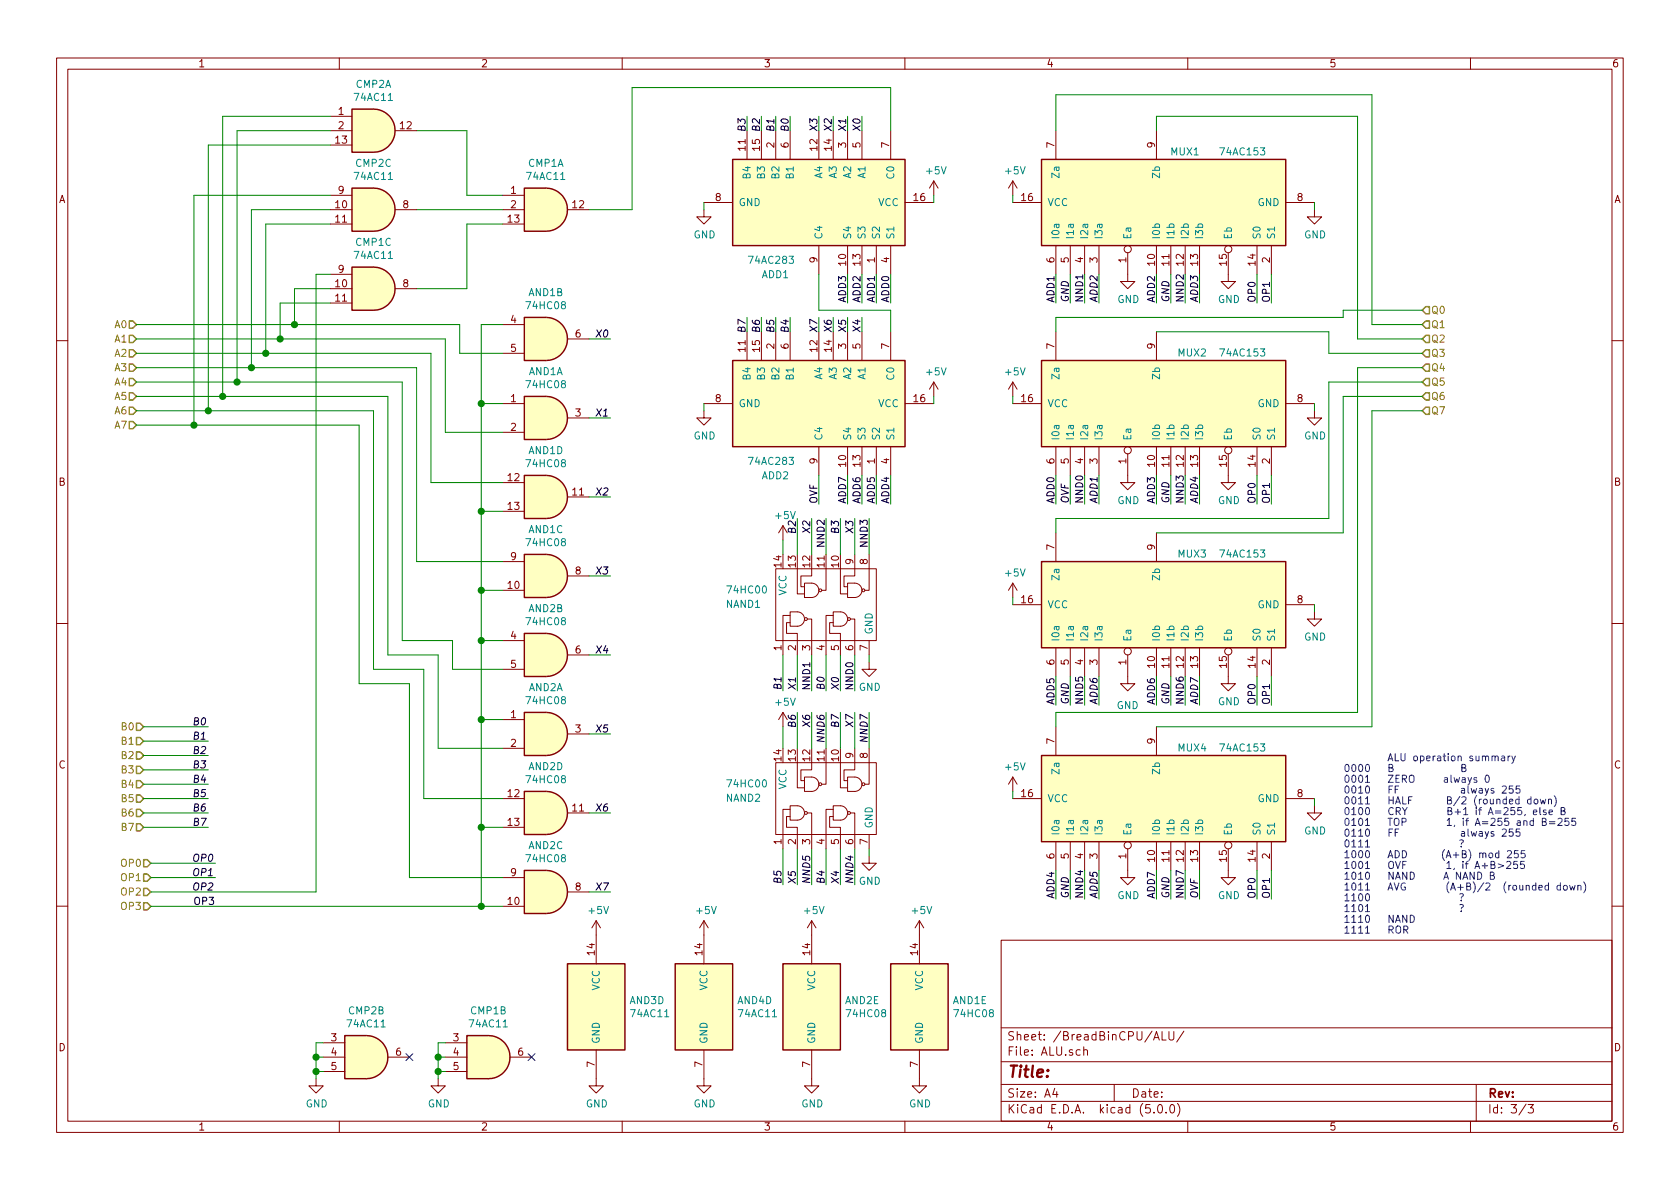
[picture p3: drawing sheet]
<svg xmlns="http://www.w3.org/2000/svg" width="297mm" height="210mm" viewBox="0 0 297 210" stroke-linecap="round" stroke-linejoin="round" font-family="sans-serif">
<defs><g id="words">
<text font-size="2.8" fill="#840000" x="178" y="190.5">Title:</text>
<g font-size="2.1" fill="#840000">
<text x="178" y="184">Sheet: /BreadBinCPU/ALU/</text>
<text x="178" y="186.7">File: ALU.sch</text>
<text x="178" y="196.9">KiCad E.D.A. kicad (5.0.0)</text>
<text x="178" y="194.1">Size: A4</text>
<text x="200" y="194.1">Date:</text>
<text x="263" y="194.1">Rev:</text>
<text x="263" y="196.9">Id: 3/3</text>
</g>
<g font-size="1.8" fill="#840000">
<text x="35" y="11.9">1</text>
<text x="85" y="11.9">2</text>
<text x="135" y="11.9">3</text>
<text x="185" y="11.9">4</text>
<text x="235" y="11.9">5</text>
<text x="285" y="11.9">6</text>
<text x="59.8" y="20.3">1</text>
<text x="59.8" y="22.9">2</text>
<text x="70.8" y="22.9">12</text>
<text x="59.4" y="25.4">13</text>
<text x="131.8" y="26.6" transform="rotate(-90 131.8 26.6)">11</text>
<text x="134.4" y="26.6" transform="rotate(-90 134.4 26.6)">15</text>
<text x="136.9" y="26.1" transform="rotate(-90 136.9 26.1)">2</text>
<text x="139.4" y="26.1" transform="rotate(-90 139.4 26.1)">6</text>
<text x="144.5" y="26.6" transform="rotate(-90 144.5 26.6)">12</text>
<text x="147.1" y="26.6" transform="rotate(-90 147.1 26.6)">14</text>
<text x="149.6" y="26.1" transform="rotate(-90 149.6 26.1)">3</text>
<text x="152.1" y="26.1" transform="rotate(-90 152.1 26.1)">5</text>
<text x="157.2" y="26.1" transform="rotate(-90 157.2 26.1)">7</text>
<text x="186.4" y="26.1" transform="rotate(-90 186.4 26.1)">7</text>
<text x="204.2" y="26.1" transform="rotate(-90 204.2 26.1)">9</text>
<text x="10.4" y="35.9">A</text>
<text x="59.8" y="34.3">9</text>
<text x="90.3" y="34.3">1</text>
<text x="126.5" y="35.6">8</text>
<text x="161.6" y="35.6">16</text>
<text x="180.6" y="35.6">16</text>
<text x="229.4" y="35.6">8</text>
<text x="285.4" y="35.9">A</text>
<text x="59.4" y="36.8">10</text>
<text x="59.4" y="39.4">11</text>
<text x="71.3" y="36.8">8</text>
<text x="89.8" y="39.4">13</text>
<text x="90.3" y="36.8">2</text>
<text x="101.3" y="36.8">12</text>
<text x="144.5" y="46.5" transform="rotate(-90 144.5 46.5)">9</text>
<text x="149.6" y="46.9" transform="rotate(-90 149.6 46.9)">10</text>
<text x="152.1" y="46.9" transform="rotate(-90 152.1 46.9)">13</text>
<text x="154.7" y="46.5" transform="rotate(-90 154.7 46.5)">1</text>
<text x="157.2" y="46.5" transform="rotate(-90 157.2 46.5)">4</text>
<text x="186.4" y="46.5" transform="rotate(-90 186.4 46.5)">6</text>
<text x="189" y="46.5" transform="rotate(-90 189 46.5)">5</text>
<text x="191.5" y="46.5" transform="rotate(-90 191.5 46.5)">4</text>
<text x="194.1" y="46.5" transform="rotate(-90 194.1 46.5)">3</text>
<text x="199.1" y="46.5" transform="rotate(-90 199.1 46.5)">1</text>
<text x="204.2" y="46.9" transform="rotate(-90 204.2 46.9)">10</text>
<text x="206.8" y="46.9" transform="rotate(-90 206.8 46.9)">11</text>
<text x="209.3" y="46.9" transform="rotate(-90 209.3 46.9)">12</text>
<text x="211.8" y="46.9" transform="rotate(-90 211.8 46.9)">13</text>
<text x="216.9" y="46.9" transform="rotate(-90 216.9 46.9)">15</text>
<text x="222" y="46.9" transform="rotate(-90 222 46.9)">14</text>
<text x="224.5" y="46.5" transform="rotate(-90 224.5 46.5)">2</text>
<text x="59.4" y="50.8">10</text>
<text x="59.4" y="53.3">11</text>
<text x="59.8" y="48.3">9</text>
<text x="71.3" y="50.8">8</text>
<text x="90.3" y="57.1">4</text>
<text x="101.8" y="59.7">6</text>
<text x="90.3" y="62.2">5</text>
<text x="131.8" y="62.2" transform="rotate(-90 131.8 62.2)">11</text>
<text x="134.4" y="62.2" transform="rotate(-90 134.4 62.2)">15</text>
<text x="136.9" y="61.7" transform="rotate(-90 136.9 61.7)">2</text>
<text x="139.4" y="61.7" transform="rotate(-90 139.4 61.7)">6</text>
<text x="144.5" y="62.2" transform="rotate(-90 144.5 62.2)">12</text>
<text x="147.1" y="62.2" transform="rotate(-90 147.1 62.2)">14</text>
<text x="149.6" y="61.7" transform="rotate(-90 149.6 61.7)">3</text>
<text x="152.1" y="61.7" transform="rotate(-90 152.1 61.7)">5</text>
<text x="157.2" y="61.7" transform="rotate(-90 157.2 61.7)">7</text>
<text x="186.4" y="61.7" transform="rotate(-90 186.4 61.7)">7</text>
<text x="204.2" y="61.7" transform="rotate(-90 204.2 61.7)">9</text>
<text x="90.3" y="71.1">1</text>
<text x="126.5" y="71.1">8</text>
<text x="161.6" y="71.1">16</text>
<text x="180.6" y="71.1">16</text>
<text x="229.4" y="71.1">8</text>
<text x="90.3" y="76.2">2</text>
<text x="101.8" y="73.7">3</text>
<text x="144.5" y="82" transform="rotate(-90 144.5 82)">9</text>
<text x="149.6" y="82.5" transform="rotate(-90 149.6 82.5)">10</text>
<text x="152.1" y="82.5" transform="rotate(-90 152.1 82.5)">13</text>
<text x="154.7" y="82" transform="rotate(-90 154.7 82)">1</text>
<text x="157.2" y="82" transform="rotate(-90 157.2 82)">4</text>
<text x="186.4" y="82" transform="rotate(-90 186.4 82)">6</text>
<text x="189" y="82" transform="rotate(-90 189 82)">5</text>
<text x="191.5" y="82" transform="rotate(-90 191.5 82)">4</text>
<text x="194.1" y="82" transform="rotate(-90 194.1 82)">3</text>
<text x="199.1" y="82" transform="rotate(-90 199.1 82)">1</text>
<text x="204.2" y="82.5" transform="rotate(-90 204.2 82.5)">10</text>
<text x="206.8" y="82.5" transform="rotate(-90 206.8 82.5)">11</text>
<text x="209.3" y="82.5" transform="rotate(-90 209.3 82.5)">12</text>
<text x="211.8" y="82.5" transform="rotate(-90 211.8 82.5)">13</text>
<text x="216.9" y="82.5" transform="rotate(-90 216.9 82.5)">15</text>
<text x="222" y="82.5" transform="rotate(-90 222 82.5)">14</text>
<text x="224.5" y="82" transform="rotate(-90 224.5 82)">2</text>
<text x="10.4" y="85.9">B</text>
<text x="89.8" y="85.1">12</text>
<text x="101.3" y="87.6">11</text>
<text x="285.4" y="85.9">B</text>
<text x="89.8" y="90.2">13</text>
<text x="90.3" y="99.1">9</text>
<text x="101.8" y="101.6">8</text>
<text x="138.2" y="100.3" transform="rotate(-90 138.2 100.3)">14</text>
<text x="140.7" y="100.3" transform="rotate(-90 140.7 100.3)">13</text>
<text x="143.3" y="100.3" transform="rotate(-90 143.3 100.3)">12</text>
<text x="145.8" y="100.3" transform="rotate(-90 145.8 100.3)">11</text>
<text x="148.3" y="100.3" transform="rotate(-90 148.3 100.3)">10</text>
<text x="150.9" y="99.8" transform="rotate(-90 150.9 99.8)">9</text>
<text x="153.4" y="99.8" transform="rotate(-90 153.4 99.8)">8</text>
<text x="186.4" y="97.3" transform="rotate(-90 186.4 97.3)">7</text>
<text x="204.2" y="97.3" transform="rotate(-90 204.2 97.3)">9</text>
<text x="89.8" y="104.1">10</text>
<text x="180.6" y="106.7">16</text>
<text x="229.4" y="106.7">8</text>
<text x="90.3" y="113">4</text>
<text x="90.3" y="118.1">5</text>
<text x="101.8" y="115.6">6</text>
<text x="138.2" y="115" transform="rotate(-90 138.2 115)">1</text>
<text x="140.7" y="115" transform="rotate(-90 140.7 115)">2</text>
<text x="143.3" y="115" transform="rotate(-90 143.3 115)">3</text>
<text x="145.8" y="115" transform="rotate(-90 145.8 115)">4</text>
<text x="148.3" y="115" transform="rotate(-90 148.3 115)">5</text>
<text x="150.9" y="115" transform="rotate(-90 150.9 115)">6</text>
<text x="153.4" y="115" transform="rotate(-90 153.4 115)">7</text>
<text x="186.4" y="117.6" transform="rotate(-90 186.4 117.6)">6</text>
<text x="189" y="117.6" transform="rotate(-90 189 117.6)">5</text>
<text x="191.5" y="117.6" transform="rotate(-90 191.5 117.6)">4</text>
<text x="194.1" y="117.6" transform="rotate(-90 194.1 117.6)">3</text>
<text x="199.1" y="117.6" transform="rotate(-90 199.1 117.6)">1</text>
<text x="204.2" y="118.1" transform="rotate(-90 204.2 118.1)">10</text>
<text x="206.8" y="118.1" transform="rotate(-90 206.8 118.1)">11</text>
<text x="209.3" y="118.1" transform="rotate(-90 209.3 118.1)">12</text>
<text x="211.8" y="118.1" transform="rotate(-90 211.8 118.1)">13</text>
<text x="216.9" y="118.1" transform="rotate(-90 216.9 118.1)">15</text>
<text x="222" y="118.1" transform="rotate(-90 222 118.1)">14</text>
<text x="224.5" y="117.6" transform="rotate(-90 224.5 117.6)">2</text>
<text x="90.3" y="127">1</text>
<text x="101.8" y="129.5">3</text>
<text x="186.4" y="131.5" transform="rotate(-90 186.4 131.5)">7</text>
<text x="204.2" y="131.5" transform="rotate(-90 204.2 131.5)">9</text>
<text x="10.4" y="135.9">C</text>
<text x="90.3" y="132.1">2</text>
<text x="138.2" y="134.6" transform="rotate(-90 138.2 134.6)">14</text>
<text x="140.7" y="134.6" transform="rotate(-90 140.7 134.6)">13</text>
<text x="143.3" y="134.6" transform="rotate(-90 143.3 134.6)">12</text>
<text x="145.8" y="134.6" transform="rotate(-90 145.8 134.6)">11</text>
<text x="148.3" y="134.6" transform="rotate(-90 148.3 134.6)">10</text>
<text x="150.9" y="134.1" transform="rotate(-90 150.9 134.1)">9</text>
<text x="153.4" y="134.1" transform="rotate(-90 153.4 134.1)">8</text>
<text x="285.4" y="135.9">C</text>
<text x="89.8" y="141">12</text>
<text x="101.3" y="143.5">11</text>
<text x="180.6" y="141">16</text>
<text x="229.4" y="141">8</text>
<text x="89.8" y="146">13</text>
<text x="138.2" y="149.3" transform="rotate(-90 138.2 149.3)">1</text>
<text x="140.7" y="149.3" transform="rotate(-90 140.7 149.3)">2</text>
<text x="143.3" y="149.3" transform="rotate(-90 143.3 149.3)">3</text>
<text x="145.8" y="149.3" transform="rotate(-90 145.8 149.3)">4</text>
<text x="148.3" y="149.3" transform="rotate(-90 148.3 149.3)">5</text>
<text x="150.9" y="149.3" transform="rotate(-90 150.9 149.3)">6</text>
<text x="153.4" y="149.3" transform="rotate(-90 153.4 149.3)">7</text>
<text x="90.3" y="154.9">9</text>
<text x="186.4" y="151.9" transform="rotate(-90 186.4 151.9)">6</text>
<text x="189" y="151.9" transform="rotate(-90 189 151.9)">5</text>
<text x="191.5" y="151.9" transform="rotate(-90 191.5 151.9)">4</text>
<text x="194.1" y="151.9" transform="rotate(-90 194.1 151.9)">3</text>
<text x="199.1" y="151.9" transform="rotate(-90 199.1 151.9)">1</text>
<text x="204.2" y="152.3" transform="rotate(-90 204.2 152.3)">10</text>
<text x="206.8" y="152.3" transform="rotate(-90 206.8 152.3)">11</text>
<text x="209.3" y="152.3" transform="rotate(-90 209.3 152.3)">12</text>
<text x="211.8" y="152.3" transform="rotate(-90 211.8 152.3)">13</text>
<text x="216.9" y="152.3" transform="rotate(-90 216.9 152.3)">15</text>
<text x="222" y="152.3" transform="rotate(-90 222 152.3)">14</text>
<text x="224.5" y="151.9" transform="rotate(-90 224.5 151.9)">2</text>
<text x="89.8" y="160">10</text>
<text x="101.8" y="157.5">8</text>
<text x="105.2" y="168.9" transform="rotate(-90 105.2 168.9)">14</text>
<text x="124.2" y="168.9" transform="rotate(-90 124.2 168.9)">14</text>
<text x="143.3" y="168.9" transform="rotate(-90 143.3 168.9)">14</text>
<text x="162.3" y="168.9" transform="rotate(-90 162.3 168.9)">14</text>
<text x="10.4" y="185.9">D</text>
<text x="58.6" y="184.1">3</text>
<text x="80.2" y="184.1">3</text>
<text x="285.4" y="185.9">D</text>
<text x="58.6" y="186.7">4</text>
<text x="58.6" y="189.2">5</text>
<text x="70" y="186.7">6</text>
<text x="80.2" y="186.7">4</text>
<text x="80.2" y="189.2">5</text>
<text x="91.6" y="186.7">6</text>
<text x="105.2" y="188.7" transform="rotate(-90 105.2 188.7)">7</text>
<text x="124.2" y="188.7" transform="rotate(-90 124.2 188.7)">7</text>
<text x="143.3" y="188.7" transform="rotate(-90 143.3 188.7)">7</text>
<text x="162.3" y="188.7" transform="rotate(-90 162.3 188.7)">7</text>
<text x="35" y="199.9">1</text>
<text x="85" y="199.9">2</text>
<text x="135" y="199.9">3</text>
<text x="185" y="199.9">4</text>
<text x="235" y="199.9">5</text>
<text x="285" y="199.9">6</text>
</g>
<g font-size="1.8" fill="#008484">
<text x="62.8" y="17.9">74AC11</text>
<text x="62.9" y="15.5">CMP2A</text>
<text x="62.9" y="29.5">CMP2C</text>
<text x="93.4" y="29.5">CMP1A</text>
<text x="207.1" y="27.5">MUX1</text>
<text x="216" y="27.5">74AC153</text>
<text x="62.8" y="31.8">74AC11</text>
<text x="93.3" y="31.8">74AC11</text>
<text x="132.7" y="31.5" transform="rotate(-90 132.7 31.5)">B4</text>
<text x="135.3" y="31.5" transform="rotate(-90 135.3 31.5)">B3</text>
<text x="137.8" y="31.5" transform="rotate(-90 137.8 31.5)">B2</text>
<text x="140.3" y="31.5" transform="rotate(-90 140.3 31.5)">B1</text>
<text x="145.4" y="31.5" transform="rotate(-90 145.4 31.5)">A4</text>
<text x="148" y="31.5" transform="rotate(-90 148 31.5)">A3</text>
<text x="150.5" y="31.5" transform="rotate(-90 150.5 31.5)">A2</text>
<text x="153" y="31.5" transform="rotate(-90 153 31.5)">A1</text>
<text x="158.1" y="31.5" transform="rotate(-90 158.1 31.5)">C0</text>
<text x="163.9" y="30.8">+5V</text>
<text x="177.9" y="30.8">+5V</text>
<text x="187.3" y="31.3" transform="rotate(-90 187.3 31.3)">Za</text>
<text x="205.1" y="31.4" transform="rotate(-90 205.1 31.4)">Zb</text>
<text x="130.6" y="36.4">GND</text>
<text x="155.3" y="36.4">VCC</text>
<text x="185.2" y="36.4">VCC</text>
<text x="222.4" y="36.4">GND</text>
<text x="62.8" y="45.8">74AC11</text>
<text x="62.9" y="43.5">CMP1C</text>
<text x="122.6" y="42.2">GND</text>
<text x="132.6" y="46.7">74AC283</text>
<text x="145.4" y="42.4" transform="rotate(-90 145.4 42.4)">C4</text>
<text x="150.5" y="42.4" transform="rotate(-90 150.5 42.4)">S4</text>
<text x="153" y="42.4" transform="rotate(-90 153 42.4)">S3</text>
<text x="155.6" y="42.4" transform="rotate(-90 155.6 42.4)">S2</text>
<text x="158.1" y="42.4" transform="rotate(-90 158.1 42.4)">S1</text>
<text x="187.3" y="42.4" transform="rotate(-90 187.3 42.4)">I0a</text>
<text x="189.9" y="42.4" transform="rotate(-90 189.9 42.4)">I1a</text>
<text x="192.4" y="42.4" transform="rotate(-90 192.4 42.4)">I2a</text>
<text x="194.9" y="42.4" transform="rotate(-90 194.9 42.4)">I3a</text>
<text x="200" y="42.4" transform="rotate(-90 200 42.4)">Ea</text>
<text x="205.1" y="42.4" transform="rotate(-90 205.1 42.4)">I0b</text>
<text x="207.6" y="42.4" transform="rotate(-90 207.6 42.4)">I1b</text>
<text x="210.2" y="42.4" transform="rotate(-90 210.2 42.4)">I2b</text>
<text x="212.7" y="42.4" transform="rotate(-90 212.7 42.4)">I3b</text>
<text x="217.8" y="42.4" transform="rotate(-90 217.8 42.4)">Eb</text>
<text x="222.9" y="42.4" transform="rotate(-90 222.9 42.4)">S0</text>
<text x="225.4" y="42.4" transform="rotate(-90 225.4 42.4)">S1</text>
<text x="230.6" y="42.2">GND</text>
<text x="93.5" y="52.4">AND1B</text>
<text x="134.7" y="49.2">ADD1</text>
<text x="197.6" y="53.6">GND</text>
<text x="215.3" y="53.6">GND</text>
<text x="93.3" y="54.7">74HC08</text>
<text x="208.4" y="63">MUX2</text>
<text x="216" y="63">74AC153</text>
<text x="93.3" y="68.7">74HC08</text>
<text x="93.5" y="66.3">AND1A</text>
<text x="132.7" y="67" transform="rotate(-90 132.7 67)">B4</text>
<text x="135.3" y="67" transform="rotate(-90 135.3 67)">B3</text>
<text x="137.8" y="67" transform="rotate(-90 137.8 67)">B2</text>
<text x="140.3" y="67" transform="rotate(-90 140.3 67)">B1</text>
<text x="145.4" y="67" transform="rotate(-90 145.4 67)">A4</text>
<text x="148" y="67" transform="rotate(-90 148 67)">A3</text>
<text x="150.5" y="67" transform="rotate(-90 150.5 67)">A2</text>
<text x="153" y="67" transform="rotate(-90 153 67)">A1</text>
<text x="158.1" y="67" transform="rotate(-90 158.1 67)">C0</text>
<text x="163.9" y="66.4">+5V</text>
<text x="177.9" y="66.4">+5V</text>
<text x="187.3" y="66.8" transform="rotate(-90 187.3 66.8)">Za</text>
<text x="205.1" y="66.9" transform="rotate(-90 205.1 66.9)">Zb</text>
<text x="122.6" y="77.7">GND</text>
<text x="130.6" y="72">GND</text>
<text x="145.4" y="78" transform="rotate(-90 145.4 78)">C4</text>
<text x="150.5" y="78" transform="rotate(-90 150.5 78)">S4</text>
<text x="153" y="78" transform="rotate(-90 153 78)">S3</text>
<text x="155.3" y="72">VCC</text>
<text x="155.6" y="78" transform="rotate(-90 155.6 78)">S2</text>
<text x="158.1" y="78" transform="rotate(-90 158.1 78)">S1</text>
<text x="185.2" y="72">VCC</text>
<text x="187.3" y="78" transform="rotate(-90 187.3 78)">I0a</text>
<text x="189.9" y="78" transform="rotate(-90 189.9 78)">I1a</text>
<text x="192.4" y="78" transform="rotate(-90 192.4 78)">I2a</text>
<text x="194.9" y="78" transform="rotate(-90 194.9 78)">I3a</text>
<text x="200" y="78" transform="rotate(-90 200 78)">Ea</text>
<text x="205.1" y="78" transform="rotate(-90 205.1 78)">I0b</text>
<text x="207.6" y="78" transform="rotate(-90 207.6 78)">I1b</text>
<text x="210.2" y="78" transform="rotate(-90 210.2 78)">I2b</text>
<text x="212.7" y="78" transform="rotate(-90 212.7 78)">I3b</text>
<text x="217.8" y="78" transform="rotate(-90 217.8 78)">Eb</text>
<text x="222.4" y="72">GND</text>
<text x="222.9" y="78" transform="rotate(-90 222.9 78)">S0</text>
<text x="225.4" y="78" transform="rotate(-90 225.4 78)">S1</text>
<text x="230.6" y="77.7">GND</text>
<text x="93.3" y="82.6">74HC08</text>
<text x="93.5" y="80.3">AND1D</text>
<text x="132.6" y="82.2">74AC283</text>
<text x="134.7" y="84.8">ADD2</text>
<text x="197.6" y="89.1">GND</text>
<text x="215.3" y="89.1">GND</text>
<text x="93.5" y="94.3">AND1C</text>
<text x="137.2" y="91.8">+5V</text>
<text x="93.3" y="96.6">74HC08</text>
<text x="177.9" y="101.9">+5V</text>
<text x="208.4" y="98.6">MUX3</text>
<text x="216" y="98.6">74AC153</text>
<text x="128.4" y="107.5">NAND1</text>
<text x="128.8" y="104.9">74HC00</text>
<text x="139.1" y="105.3" transform="rotate(-90 139.1 105.3)">VCC</text>
<text x="185.2" y="107.6">VCC</text>
<text x="187.3" y="102.4" transform="rotate(-90 187.3 102.4)">Za</text>
<text x="205.1" y="102.5" transform="rotate(-90 205.1 102.5)">Zb</text>
<text x="222.4" y="107.6">GND</text>
<text x="93.3" y="110.6">74HC08</text>
<text x="93.5" y="108.2">AND2B</text>
<text x="154.3" y="112.3" transform="rotate(-90 154.3 112.3)">GND</text>
<text x="187.3" y="113.5" transform="rotate(-90 187.3 113.5)">I0a</text>
<text x="189.9" y="113.5" transform="rotate(-90 189.9 113.5)">I1a</text>
<text x="192.4" y="113.5" transform="rotate(-90 192.4 113.5)">I2a</text>
<text x="194.9" y="113.5" transform="rotate(-90 194.9 113.5)">I3a</text>
<text x="200" y="113.5" transform="rotate(-90 200 113.5)">Ea</text>
<text x="205.1" y="113.5" transform="rotate(-90 205.1 113.5)">I0b</text>
<text x="207.6" y="113.5" transform="rotate(-90 207.6 113.5)">I1b</text>
<text x="210.2" y="113.5" transform="rotate(-90 210.2 113.5)">I2b</text>
<text x="212.7" y="113.5" transform="rotate(-90 212.7 113.5)">I3b</text>
<text x="217.8" y="113.5" transform="rotate(-90 217.8 113.5)">Eb</text>
<text x="222.9" y="113.5" transform="rotate(-90 222.9 113.5)">S0</text>
<text x="225.4" y="113.5" transform="rotate(-90 225.4 113.5)">S1</text>
<text x="230.6" y="113.3">GND</text>
<text x="93.3" y="124.5">74HC08</text>
<text x="93.5" y="122.2">AND2A</text>
<text x="137.2" y="124.8">+5V</text>
<text x="151.8" y="122.2">GND</text>
<text x="197.4" y="125.4">GND</text>
<text x="215.3" y="124.7">GND</text>
<text x="93.5" y="136.2">AND2D</text>
<text x="177.9" y="136.2">+5V</text>
<text x="187.3" y="136.7" transform="rotate(-90 187.3 136.7)">Za</text>
<text x="205.1" y="136.8" transform="rotate(-90 205.1 136.8)">Zb</text>
<text x="208.4" y="132.9">MUX4</text>
<text x="216" y="132.9">74AC153</text>
<text x="93.3" y="138.5">74HC08</text>
<text x="128.4" y="141.8">NAND2</text>
<text x="128.8" y="139.2">74HC00</text>
<text x="139.1" y="139.6" transform="rotate(-90 139.1 139.6)">VCC</text>
<text x="185.2" y="141.9">VCC</text>
<text x="222.4" y="141.9">GND</text>
<text x="154.3" y="146.6" transform="rotate(-90 154.3 146.6)">GND</text>
<text x="187.3" y="147.8" transform="rotate(-90 187.3 147.8)">I0a</text>
<text x="189.9" y="147.8" transform="rotate(-90 189.9 147.8)">I1a</text>
<text x="192.4" y="147.8" transform="rotate(-90 192.4 147.8)">I2a</text>
<text x="194.9" y="147.8" transform="rotate(-90 194.9 147.8)">I3a</text>
<text x="200" y="147.8" transform="rotate(-90 200 147.8)">Ea</text>
<text x="205.1" y="147.8" transform="rotate(-90 205.1 147.8)">I0b</text>
<text x="207.6" y="147.8" transform="rotate(-90 207.6 147.8)">I1b</text>
<text x="210.2" y="147.8" transform="rotate(-90 210.2 147.8)">I2b</text>
<text x="212.7" y="147.8" transform="rotate(-90 212.7 147.8)">I3b</text>
<text x="217.8" y="147.8" transform="rotate(-90 217.8 147.8)">Eb</text>
<text x="222.9" y="147.8" transform="rotate(-90 222.9 147.8)">S0</text>
<text x="225.4" y="147.8" transform="rotate(-90 225.4 147.8)">S1</text>
<text x="230.6" y="147.6">GND</text>
<text x="93.3" y="152.5">74HC08</text>
<text x="93.5" y="150.2">AND2C</text>
<text x="104.2" y="161.6">+5V</text>
<text x="123.2" y="161.6">+5V</text>
<text x="142.3" y="161.6">+5V</text>
<text x="151.8" y="156.5">GND</text>
<text x="161.3" y="161.6">+5V</text>
<text x="197.6" y="159">GND</text>
<text x="215.3" y="159">GND</text>
<text x="61.7" y="179.4">CMP2B</text>
<text x="83.3" y="179.4">CMP1B</text>
<text x="106" y="175.2" transform="rotate(-90 106 175.2)">VCC</text>
<text x="111.4" y="177.6">AND3D</text>
<text x="111.7" y="179.9">74AC11</text>
<text x="125.1" y="175.2" transform="rotate(-90 125.1 175.2)">VCC</text>
<text x="130.4" y="177.6">AND4D</text>
<text x="130.7" y="179.9">74AC11</text>
<text x="144.1" y="175.2" transform="rotate(-90 144.1 175.2)">VCC</text>
<text x="149.5" y="177.6">AND2E</text>
<text x="149.9" y="179.9">74HC08</text>
<text x="163.2" y="175.2" transform="rotate(-90 163.2 175.2)">VCC</text>
<text x="168.5" y="177.6">AND1E</text>
<text x="169" y="179.9">74HC08</text>
<text x="61.5" y="181.7">74AC11</text>
<text x="83.1" y="181.7">74AC11</text>
<text x="106" y="184.7" transform="rotate(-90 106 184.7)">GND</text>
<text x="125.1" y="184.7" transform="rotate(-90 125.1 184.7)">GND</text>
<text x="144.1" y="184.7" transform="rotate(-90 144.1 184.7)">GND</text>
<text x="163.2" y="184.7" transform="rotate(-90 163.2 184.7)">GND</text>
<text x="54.1" y="195.8">GND</text>
<text x="75.6" y="195.8">GND</text>
<text x="103.6" y="195.8">GND</text>
<text x="122.6" y="195.8">GND</text>
<text x="141.7" y="195.8">GND</text>
<text x="160.7" y="195.8">GND</text>
</g>
<g font-size="1.8" fill="#008400">
<text x="131.8" y="22.8" transform="rotate(-90 131.8 22.8)">B3</text>
<text x="134.4" y="22.8" transform="rotate(-90 134.4 22.8)">B2</text>
<text x="136.9" y="22.8" transform="rotate(-90 136.9 22.8)">B1</text>
<text x="139.4" y="22.8" transform="rotate(-90 139.4 22.8)">B0</text>
<text x="144.5" y="22.7" transform="rotate(-90 144.5 22.7)">X3</text>
<text x="149.6" y="22.7" transform="rotate(-90 149.6 22.7)">X1</text>
<text x="152.1" y="22.7" transform="rotate(-90 152.1 22.7)">X0</text>
<text x="131.8" y="58.4" transform="rotate(-90 131.8 58.4)">B7</text>
<text x="134.4" y="58.4" transform="rotate(-90 134.4 58.4)">B6</text>
<text x="136.9" y="58.4" transform="rotate(-90 136.9 58.4)">B5</text>
<text x="139.4" y="58.4" transform="rotate(-90 139.4 58.4)">B4</text>
<text x="144.5" y="58.3" transform="rotate(-90 144.5 58.3)">X7</text>
<text x="147.1" y="58.3" transform="rotate(-90 147.1 58.3)">X6</text>
<text x="149.6" y="58.3" transform="rotate(-90 149.6 58.3)">X5</text>
<text x="152.1" y="58.3" transform="rotate(-90 152.1 58.3)">X4</text>
</g>
<g font-size="1.8">
<text x="147.1" y="22.7" transform="rotate(-90 147.1 22.7)">X2</text>
<text x="149.6" y="53.6" transform="rotate(-90 149.6 53.6)">ADD3</text>
<text x="152.1" y="53.6" transform="rotate(-90 152.1 53.6)">ADD2</text>
<text x="154.7" y="53.6" transform="rotate(-90 154.7 53.6)">ADD1</text>
<text x="157.2" y="53.6" transform="rotate(-90 157.2 53.6)">ADD0</text>
<text x="186.4" y="53.6" transform="rotate(-90 186.4 53.6)">ADD1</text>
<text x="189" y="53.6" transform="rotate(-90 189 53.6)">GND</text>
<text x="191.5" y="53.6" transform="rotate(-90 191.5 53.6)">NND1</text>
<text x="194.1" y="53.6" transform="rotate(-90 194.1 53.6)">ADD2</text>
<text x="204.2" y="53.6" transform="rotate(-90 204.2 53.6)">ADD2</text>
<text x="206.8" y="53.6" transform="rotate(-90 206.8 53.6)">GND</text>
<text x="209.3" y="53.6" transform="rotate(-90 209.3 53.6)">NND2</text>
<text x="211.8" y="53.6" transform="rotate(-90 211.8 53.6)">ADD3</text>
<text x="222" y="53.6" transform="rotate(-90 222 53.6)">OP0</text>
<text x="224.5" y="53.6" transform="rotate(-90 224.5 53.6)">OP1</text>
<text x="105.8" y="59.7">X0</text>
<text x="105.8" y="73.7">X1</text>
<text x="105.8" y="87.6">X2</text>
<text x="144.5" y="89.1" transform="rotate(-90 144.5 89.1)">OVF</text>
<text x="149.6" y="89.1" transform="rotate(-90 149.6 89.1)">ADD7</text>
<text x="152.1" y="89.1" transform="rotate(-90 152.1 89.1)">ADD6</text>
<text x="154.7" y="89.1" transform="rotate(-90 154.7 89.1)">ADD5</text>
<text x="157.2" y="89.1" transform="rotate(-90 157.2 89.1)">ADD4</text>
<text x="186.4" y="89.1" transform="rotate(-90 186.4 89.1)">ADD0</text>
<text x="189" y="89.1" transform="rotate(-90 189 89.1)">OVF</text>
<text x="191.5" y="89.1" transform="rotate(-90 191.5 89.1)">NND0</text>
<text x="194.1" y="89.1" transform="rotate(-90 194.1 89.1)">ADD1</text>
<text x="204.2" y="89.1" transform="rotate(-90 204.2 89.1)">ADD3</text>
<text x="206.8" y="89.1" transform="rotate(-90 206.8 89.1)">GND</text>
<text x="209.3" y="89.1" transform="rotate(-90 209.3 89.1)">NND3</text>
<text x="211.8" y="89.1" transform="rotate(-90 211.8 89.1)">ADD4</text>
<text x="222" y="89.1" transform="rotate(-90 222 89.1)">OP0</text>
<text x="224.5" y="89.1" transform="rotate(-90 224.5 89.1)">OP1</text>
<text x="140.7" y="93.9" transform="rotate(-90 140.7 93.9)">B2</text>
<text x="143.3" y="93.8" transform="rotate(-90 143.3 93.8)">X2</text>
<text x="148.3" y="93.9" transform="rotate(-90 148.3 93.9)">B3</text>
<text x="150.9" y="93.8" transform="rotate(-90 150.9 93.8)">X3</text>
<text x="105.8" y="101.6">X3</text>
<text x="145.8" y="96.5" transform="rotate(-90 145.8 96.5)">NND2</text>
<text x="153.4" y="96.5" transform="rotate(-90 153.4 96.5)">NND3</text>
<text x="105.8" y="115.6">X4</text>
<text x="138.2" y="122.2" transform="rotate(-90 138.2 122.2)">B1</text>
<text x="140.7" y="122.2" transform="rotate(-90 140.7 122.2)">X1</text>
<text x="143.3" y="122.2" transform="rotate(-90 143.3 122.2)">NND1</text>
<text x="145.8" y="122.2" transform="rotate(-90 145.8 122.2)">B0</text>
<text x="148.3" y="122.2" transform="rotate(-90 148.3 122.2)">X0</text>
<text x="150.9" y="122.2" transform="rotate(-90 150.9 122.2)">NND0</text>
<text x="186.4" y="124.7" transform="rotate(-90 186.4 124.7)">ADD5</text>
<text x="189" y="124.7" transform="rotate(-90 189 124.7)">GND</text>
<text x="191.5" y="124.7" transform="rotate(-90 191.5 124.7)">NND5</text>
<text x="194.1" y="124.7" transform="rotate(-90 194.1 124.7)">ADD6</text>
<text x="204.2" y="124.7" transform="rotate(-90 204.2 124.7)">ADD6</text>
<text x="206.8" y="124.7" transform="rotate(-90 206.8 124.7)">GND</text>
<text x="209.3" y="124.7" transform="rotate(-90 209.3 124.7)">NND6</text>
<text x="211.8" y="124.7" transform="rotate(-90 211.8 124.7)">ADD7</text>
<text x="222" y="124.7" transform="rotate(-90 222 124.7)">OP0</text>
<text x="224.5" y="124.7" transform="rotate(-90 224.5 124.7)">OP1</text>
<text x="34.6" y="128.3">B0</text>
<text x="34.6" y="130.8">B1</text>
<text x="105.8" y="129.5">X5</text>
<text x="140.7" y="128.2" transform="rotate(-90 140.7 128.2)">B6</text>
<text x="143.3" y="128.1" transform="rotate(-90 143.3 128.1)">X6</text>
<text x="145.8" y="130.8" transform="rotate(-90 145.8 130.8)">NND6</text>
<text x="148.3" y="128.2" transform="rotate(-90 148.3 128.2)">B7</text>
<text x="150.9" y="128.1" transform="rotate(-90 150.9 128.1)">X7</text>
<text x="153.4" y="130.8" transform="rotate(-90 153.4 130.8)">NND7</text>
<text x="34.6" y="133.3">B2</text>
<text x="34.6" y="135.9">B3</text>
<text x="34.6" y="138.4">B4</text>
<text x="34.6" y="141">B5</text>
<text x="34.6" y="143.5">B6</text>
<text x="105.8" y="143.5">X6</text>
<text x="34.6" y="146">B7</text>
<text x="34.6" y="152.4">OP0</text>
<text x="34.6" y="154.9">OP1</text>
<text x="34.6" y="157.5">OP2</text>
<text x="34.6" y="160">OP3</text>
<text x="105.8" y="157.5">X7</text>
<text x="138.2" y="156.5" transform="rotate(-90 138.2 156.5)">B5</text>
<text x="140.7" y="156.5" transform="rotate(-90 140.7 156.5)">X5</text>
<text x="143.3" y="156.5" transform="rotate(-90 143.3 156.5)">NND5</text>
<text x="145.8" y="156.5" transform="rotate(-90 145.8 156.5)">B4</text>
<text x="148.3" y="156.5" transform="rotate(-90 148.3 156.5)">X4</text>
<text x="150.9" y="156.5" transform="rotate(-90 150.9 156.5)">NND4</text>
<text x="186.4" y="159" transform="rotate(-90 186.4 159)">ADD4</text>
<text x="189" y="159" transform="rotate(-90 189 159)">GND</text>
<text x="191.5" y="159" transform="rotate(-90 191.5 159)">NND4</text>
<text x="194.1" y="159" transform="rotate(-90 194.1 159)">ADD5</text>
<text x="204.2" y="159" transform="rotate(-90 204.2 159)">ADD7</text>
<text x="206.8" y="159" transform="rotate(-90 206.8 159)">GND</text>
<text x="209.3" y="159" transform="rotate(-90 209.3 159)">NND7</text>
<text x="211.8" y="159" transform="rotate(-90 211.8 159)">OVF</text>
<text x="222" y="159" transform="rotate(-90 222 159)">OP0</text>
<text x="224.5" y="159" transform="rotate(-90 224.5 159)">OP1</text>
</g>
<g font-size="1.8" fill="#848400">
<text x="20.3" y="58">A0</text>
<text x="253" y="55.5">Q0</text>
<text x="253" y="58">Q1</text>
<text x="20.3" y="60.6">A1</text>
<text x="20.3" y="63.1">A2</text>
<text x="20.3" y="65.7">A3</text>
<text x="253" y="60.6">Q2</text>
<text x="253" y="63.1">Q3</text>
<text x="253" y="65.7">Q4</text>
<text x="20.3" y="68.2">A4</text>
<text x="20.3" y="70.7">A5</text>
<text x="253" y="68.2">Q5</text>
<text x="253" y="70.7">Q6</text>
<text x="20.3" y="73.3">A6</text>
<text x="20.3" y="75.8">A7</text>
<text x="253" y="73.3">Q7</text>
<text x="21.6" y="129.2">B0</text>
<text x="21.6" y="131.7">B1</text>
<text x="21.6" y="134.2">B2</text>
<text x="21.6" y="136.8">B3</text>
<text x="21.6" y="139.3">B4</text>
<text x="21.6" y="141.9">B5</text>
<text x="21.6" y="144.4">B6</text>
<text x="21.6" y="146.9">B7</text>
<text x="21.6" y="153.3">OP0</text>
<text x="21.6" y="155.8">OP1</text>
<text x="21.6" y="158.4">OP2</text>
<text x="21.6" y="160.9">OP3</text>
</g>
<g font-size="1.8" fill="#0000c2">
<text x="237.5" y="136.5">0000</text>
<text x="241.4" y="134.6">ALU operation summary</text>
<text x="237.5" y="138.4">0001</text>
<text x="237.5" y="140.3">0010</text>
<text x="237.5" y="142.2">0011</text>
<text x="242.9" y="138.4">ZERO</text>
<text x="242.9" y="142.2">HALF</text>
<text x="250.4" y="142.2">B/2 (rounded down)</text>
<text x="237.5" y="144.1">0100</text>
<text x="237.5" y="146">0101</text>
<text x="237.5" y="147.9">0110</text>
<text x="237.5" y="149.9">0111</text>
<text x="242.9" y="146">TOP</text>
<text x="250" y="146">1, if A=255 and B=255</text>
<text x="250.1" y="144.1">B+1 if A=255, else B</text>
<text x="237.5" y="151.8">1000</text>
<text x="237.5" y="153.7">1001</text>
<text x="237.5" y="155.6">1010</text>
<text x="242.9" y="151.8">ADD</text>
<text x="242.9" y="155.6">NAND</text>
<text x="249.6" y="151.8">(A+B) mod 255</text>
<text x="250" y="153.7">1, if A+B&gt;255</text>
<text x="237.5" y="157.5">1011</text>
<text x="237.5" y="159.4">1100</text>
<text x="237.5" y="161.3">1101</text>
<text x="242.9" y="157.5">AVG</text>
<text x="250.1" y="157.5">(A+B)/2 (rounded down)</text>
<text x="237.5" y="163.2">1110</text>
<text x="237.5" y="165.1">1111</text>
<text x="242.9" y="163.2">NAND</text>
<text x="242.9" y="165.1">ROR</text>
</g>
</g></defs>
<g fill="none" stroke="#840000" stroke-width=".18">
<path d="M10 10.3h277v189.9h-277zM12 12.2h273v186.1h-273zM60 10.3v1.9M110 10.3v1.9M160 10.3v1.9M210 10.3v1.9M260 10.3v1.9M58.4 34.5h3.8M58.4 37.1h3.8M58.4 39.6h3.8M58.4 20.6h3.8M58.4 23.1h3.8"/>
<path d="M58.4 25.6h3.8M69.8 37.1h3.9M69.8 23.1h3.9M88.9 34.5h3.8M88.9 37.1h3.8M88.9 39.6h3.8M100.3 37.1h3.8M124.5 37.1v1.2h1.2l-1.2 1.3-1.3-1.3h1.3M124.5 35.8h5M132.1 23.1v5.1M134.6 23.1v5.1M137.2 23.1v5.1"/>
<path d="M139.7 23.1v5.1M144.8 23.1v5.1M147.3 23.1v5.1M149.9 23.1v5.1M152.4 23.1v5.1M157.5 23.1v5.1M160 35.8h5.1M165.1 32l-.8 1.3M165.1 32v2.5M165.1 32l.8 1.3M179.1 35.8h5M179.1 32v2.5"/>
<path d="M179.1 32l-.8 1.3M179.1 32l.7 1.3M186.7 23.1v5.1M204.5 23.1v5.1M227.3 35.8h5.1M232.4 37.1v1.2h1.3l-1.3 1.3-1.3-1.3h1.3M58.4 51h3.8M58.4 53.6h3.8M58.4 48.5h3.8M69.8 51h3.9M88.9 57.4h3.8M100.3 59.9h3.8"/>
<path d="M132.1 58.7v5M134.6 58.7v5M137.2 58.7v5M139.7 58.7v5M144.8 43.4v5.1M144.8 58.7v5M147.3 58.7v5M149.9 43.4v5.1M149.9 58.7v5M152.4 43.4v5.1M152.4 58.7v5M154.9 43.4v5.1"/>
<path d="M157.5 43.4v5.1M157.5 58.7v5M186.7 43.4v5.1M186.7 58.7v5M189.2 43.4v5.1M191.8 43.4v5.1M194.3 43.4v5.1M199.4 44.7v5.1h1.3l-1.3 1.2-1.3-1.2h1.3M204.5 43.4v5.1M204.5 58.7v5M207 43.4v5.1M209.5 43.4v5.1"/>
<path d="M212.1 43.4v5.1M217.2 44.7v5.1h1.2l-1.2 1.2-1.3-1.2h1.3M222.2 43.4v5.1M224.8 43.4v5.1M10 60.2h2M88.9 71.4h3.8M88.9 76.4h3.8M88.9 62.5h3.8M100.3 73.9h3.8M124.5 72.6v1.3h1.2l-1.2 1.3-1.3-1.3h1.3M124.5 71.4h5M144.8 79v5.1"/>
<path d="M149.9 79v5.1M152.4 79v5.1M154.9 79v5.1M157.5 79v5.1M160 71.4h5.1M165.1 67.6v2.5M165.1 67.6l-.8 1.2M165.1 67.6l.8 1.2M179.1 71.4h5M179.1 67.6v2.5M179.1 67.6l-.8 1.2M179.1 67.6l.7 1.2"/>
<path d="M186.7 79v5.1M189.2 79v5.1M191.8 79v5.1M194.3 79v5.1M204.5 79v5.1M207 79v5.1M209.5 79v5.1M212.1 79v5.1M222.2 79v5.1M224.8 79v5.1M227.3 71.4h5.1M232.4 72.6v1.3h1.3l-1.3 1.3-1.3-1.3h1.3"/>
<path d="M285 60.2h2M88.9 99.3h3.8M88.9 85.3h3.8M88.9 90.4h3.8M100.3 87.9h3.8M138.4 93v2.5M138.4 93l-.7 1.2M138.4 93l.8 1.2M151.1 98v3.8h-1.9v2h.7M153.7 98v6.4h-.8M186.7 94.2v5.1M199.4 80.3v5h1.3l-1.3 1.3-1.3-1.3h1.3"/>
<path d="M204.5 94.2v5.1M217.2 80.3v5h1.2l-1.2 1.3-1.3-1.3h1.3M10 110.3h2M88.9 104.4h3.8M88.9 113.3h3.8M88.9 118.4h3.8M100.3 101.8h3.8M100.3 115.8h3.8M137.2 100.6h17.7v12.7h-17.7zM139.7 108.2h1.3a1.27 1.27 0 0 1 1.2 1.3 1.27 1.27 0 0 1-1.2 1.2h-1.3zM139.7 108.8h-1.3v7M139.7 110.1h-.6v1.9h1.9v3.8"/>
<path d="M141 100.6v4.4h1.2M142.2 103.1h1.3a1.27 1.27 0 0 1 1.3 1.3 1.27 1.27 0 0 1-1.3 1.3h-1.3zM142.7 109.5h.8v6.3M143.5 100.6v1.2h-1.9v2h.6M146 100.6v3.8h-.7M147.3 108.2h1.3a1.27 1.27 0 0 1 1.3 1.3 1.27 1.27 0 0 1-1.3 1.2h-1.3zM147.3 108.8h-1.3v7M147.3 110.1h-.6v1.9h1.9v3.8M148.6 100.6v4.4h1.3M149.9 103.1h1.2a1.27 1.27 0 0 1 1.3 1.3 1.27 1.27 0 0 1-1.3 1.3h-1.2zM150.4 109.5h.7v6.3M153.7 117.1v1.3h1.2l-1.2 1.2-1.3-1.2h1.3"/>
<path d="M153.7 113.3v2.5M179.1 106.9h5M179.1 103.1v2.6M179.1 103.1l-.8 1.3M179.1 103.1l.7 1.3M186.7 114.5v5.1M189.2 114.5v5.1M191.8 114.5v5.1M194.3 114.5v5.1M199.4 115.8v5.1h1.3l-1.3 1.3-1.3-1.3h1.3M204.5 114.5v5.1M207 114.5v5.1"/>
<path d="M209.5 114.5v5.1M212.1 114.5v5.1M217.2 115.8v5.1h1.2l-1.2 1.3-1.3-1.3h1.3M222.2 114.5v5.1M224.8 114.5v5.1M227.3 106.9h5.1M232.4 108.2v1.3h1.3l-1.3 1.2-1.3-1.2h1.3M285 110.3h2M88.9 127.2h3.8M88.9 132.3h3.8M100.3 129.8h3.8M137.2 134.9h17.7v12.7h-17.7z"/>
<path d="M138.4 126v2.5M138.4 126l-.7 1.2M138.4 126l.8 1.2M141 134.9v4.4h1.2M142.2 137.4h1.3a1.27 1.27 0 0 1 1.3 1.3 1.27 1.27 0 0 1-1.3 1.2h-1.3zM143.5 134.9v1.2h-1.9v1.9h.6M146 134.9v3.8h-.7M148.6 134.9v4.4h1.3M149.9 137.4h1.2a1.27 1.27 0 0 1 1.3 1.3 1.27 1.27 0 0 1-1.3 1.2h-1.2zM151.1 132.3v3.8h-1.9v1.9h.7M153.7 132.3v6.4h-.8M179.1 137.4l-.8 1.3"/>
<path d="M179.1 137.4v2.5M179.1 137.4l.7 1.3M186.7 128.5v5.1M204.5 128.5v5.1M88.9 141.2h3.8M88.9 155.2h3.8M88.9 146.3h3.8M100.3 157.7h3.8M100.3 143.8h3.8M139.7 142.5h1.3a1.27 1.27 0 0 1 1.2 1.3 1.27 1.27 0 0 1-1.2 1.2h-1.3zM139.7 143.1h-1.3v7M139.7 144.4h-.6v1.9h1.9v3.8"/>
<path d="M142.7 143.8h.8v6.3M147.3 142.5h1.3a1.27 1.27 0 0 1 1.3 1.3 1.27 1.27 0 0 1-1.3 1.2h-1.3zM147.3 143.1h-1.3v7M147.3 144.4h-.6v1.9h1.9v3.8M150.4 143.8h.7v6.3M153.7 151.4v1.2h1.2l-1.2 1.3-1.3-1.3h1.3M153.7 147.6v2.5M179.1 141.2h5M186.7 148.8v5.1M189.2 148.8v5.1M191.8 148.8v5.1M194.3 148.8v5.1"/>
<path d="M199.4 150.1v5.1h1.3l-1.3 1.3-1.3-1.3h1.3M204.5 148.8v5.1M207 148.8v5.1M209.5 148.8v5.1M212.1 148.8v5.1M217.2 150.1v5.1h1.2l-1.2 1.3-1.3-1.3h1.3M222.2 148.8v5.1M224.8 148.8v5.1M227.3 141.2h5.1M232.4 142.5v1.3h1.3l-1.3 1.2-1.3-1.2h1.3M10 160.2h2M88.9 160.3h3.8"/>
<path d="M105.4 162.8l-.8 1.3M105.4 162.8v7.6M105.4 162.8l.8 1.3M124.5 162.8l-.8 1.3M124.5 162.8v7.6M124.5 162.8l.7 1.3M143.5 162.8v7.6M143.5 162.8l-.8 1.3M143.5 162.8l.8 1.3M162.6 162.8v7.6M162.6 162.8l-.8 1.3M162.6 162.8l.7 1.3"/>
<path d="M177 166.3h108v32h-108zM285 160.2h2M55.9 190.7v1.3h1.2l-1.2 1.3-1.3-1.3h1.3M57.1 184.4h3.9M57.1 186.9h3.9M57.1 189.5h3.9M60 198.3v1.9M68.6 186.9h3.8M77.5 190.7v1.3h1.2l-1.2 1.3-1.3-1.3h1.3M78.7 184.4h3.8M78.7 186.9h3.8M78.7 189.5h3.8"/>
<path d="M90.2 186.9h3.8M105.4 185.7v6.3h1.3l-1.3 1.3-1.3-1.3h1.3M110 198.3v1.9M124.5 185.7v6.3h1.2l-1.2 1.3-1.3-1.3h1.3M143.5 185.7v6.3h1.3l-1.3 1.3-1.3-1.3h1.3M160 198.3v1.9M162.6 185.7v6.3h1.2l-1.2 1.3-1.3-1.3h1.3M177 194.8h108M177 191.8h108M177 187.8h108M177 181.8h108M186.5 192.5l-.4 1h1"/>
<path d="M186.8 193v1M191.6 185.7h.1a.37 .37 0 0 1 .6 .1v.8M191.6 185.1v1.5M197 191.8v3M204 183.9l.5-1.5 .5 1.5M204 196.7v.1M204.1 183.5h.7M204.8 195.5l.4-.2a.94 .94 0 0 1 0 1.5 .79 .79 0 0 1-.4-1.3zM205.5 182.4v1.5h.7M206.2 196.7v.1M206.7 182.4v1.2l.3 .3h.3l.2-.3v-1.2M207 195.4l.3-.1a.94 .94 0 0 1 0 1.5 .82 .82 0 0 1-.3-1.4z"/>
<path d="M208.2 195.1a1.71 1.71 0 0 1 0 2.3M209.3 182.3l-1.2 2M210 198.3v1.9M260 198.3v1.9M261 191.8v6.5M269.8 195.2l-1.2 2M270.2 195.3h.9l-.5 .6 .4 .1v.7l-.2 .1-.6-.1"/>
<circle cx="199.4" cy="44.1" r=".63"/>
<circle cx="217.2" cy="44.1" r=".63"/>
<circle cx="199.4" cy="79.6" r=".63"/>
<circle cx="217.2" cy="79.6" r=".63"/>
<circle cx="142.5" cy="109.5" r=".25"/>
<circle cx="145" cy="104.4" r=".25"/>
<circle cx="150.1" cy="109.5" r=".25"/>
<circle cx="152.7" cy="104.4" r=".25"/>
<circle cx="199.4" cy="115.2" r=".63"/>
<circle cx="217.2" cy="115.2" r=".63"/>
<circle cx="145" cy="138.7" r=".25"/>
<circle cx="152.7" cy="138.7" r=".25"/>
<circle cx="142.5" cy="143.8" r=".25"/>
<circle cx="150.1" cy="143.8" r=".25"/>
<circle cx="199.4" cy="149.5" r=".63"/>
<circle cx="217.2" cy="149.5" r=".63"/>
</g>
<g fill="none" stroke="#848400" stroke-width=".25">
<path d="M22.9 56.8h.6l.6 .6-.6 .6h-.6zM22.9 59.3h.6l.6 .6-.6 .7h-.6zM252.1 54.2h.6v1.3h-.6l-.6-.6zM252.1 56.8h.6v1.2h-.6l-.6-.6zM252.1 59.3h.6v1.3h-.6l-.6-.7zM22.9 61.8h.6l.6 .7-.6 .6h-.6zM22.9 64.4h.6l.6 .6-.6 .7h-.6zM22.9 66.9h.6l.6 .7-.6 .6h-.6zM22.9 69.5h.6l.6 .6-.6 .6h-.6zM22.9 72h.6l.6 .6-.6 .7h-.6zM22.9 74.5h.6l.6 .7-.6 .6h-.6zM252.1 61.8h.6v1.3h-.6l-.6-.6z"/>
<path d="M252.1 64.4h.6v1.3h-.6l-.6-.7zM252.1 66.9h.6v1.3h-.6l-.6-.6zM252.1 69.5h.6v1.2h-.6l-.6-.6zM252.1 72h.6v1.3h-.6l-.6-.7zM24.1 127.9h.7l.6 .6-.6 .7h-.7zM24.1 130.4h.7l.6 .7-.6 .6h-.7zM24.1 133h.7l.6 .6-.6 .6h-.7zM24.1 135.5h.7l.6 .6-.6 .7h-.7zM24.1 138h.7l.6 .7-.6 .6h-.7zM24.1 140.6h.7l.6 .6-.6 .7h-.7zM24.1 143.1h.7l.6 .7-.6 .6h-.7zM24.1 145.7h.7l.6 .6-.6 .6h-.7z"/>
<path d="M25.4 152h.6l.7 .6-.7 .7h-.6zM25.4 154.6h.6l.7 .6-.7 .6h-.6zM25.4 157.1h.6l.7 .6-.7 .7h-.6zM25.4 159.6h.6l.7 .7-.7 .6h-.6z"/>
</g>
<g fill="#ffffc2" stroke="#ffffc2" stroke-width=".18">
<path d="M129.5 28.2h30.5v15.2h-30.5z"/>
<path d="M184.1 28.2h43.2v15.2h-43.2z"/>
<path d="M184.1 63.7h43.2v15.3h-43.2z"/>
<path d="M184.1 99.3h43.2v15.2h-43.2z"/>
<path d="M184.1 133.6h43.2v15.2h-43.2z"/>
<path d="M129.5 63.7h30.5v15.3h-30.5z"/>
<path d="M96.5 70.1a3.8 3.8 0 0 1 3.8 3.8 3.8 3.8 0 0 1-3.8 3.8z"/>
<path d="M92.7 70.1h3.8v7.6h-3.8z"/>
<path d="M96.5 56.1a3.8 3.8 0 0 1 3.8 3.8 3.8 3.8 0 0 1-3.8 3.8z"/>
<path d="M92.7 56.1h3.8v7.6h-3.8z"/>
<path d="M96.5 98a3.8 3.8 0 0 1 3.8 3.8 3.8 3.8 0 0 1-3.8 3.9z"/>
<path d="M92.7 98h3.8v7.7h-3.8z"/>
<path d="M96.5 84.1a3.8 3.8 0 0 1 3.8 3.8 3.8 3.8 0 0 1-3.8 3.8z"/>
<path d="M92.7 84.1h3.8v7.6h-3.8z"/>
<path d="M157.5 170.4h10.1v15.3h-10.1z"/>
<path d="M96.5 126a3.8 3.8 0 0 1 3.8 3.8 3.8 3.8 0 0 1-3.8 3.8z"/>
<path d="M92.7 126h3.8v7.6h-3.8z"/>
<path d="M96.5 112a3.8 3.8 0 0 1 3.8 3.8 3.8 3.8 0 0 1-3.8 3.8z"/>
<path d="M92.7 112h3.8v7.6h-3.8z"/>
<path d="M96.5 153.9a3.8 3.8 0 0 1 3.8 3.8 3.8 3.8 0 0 1-3.8 3.8z"/>
<path d="M92.7 153.9h3.8v7.6h-3.8z"/>
<path d="M96.5 139.9a3.8 3.8 0 0 1 3.8 3.9 3.8 3.8 0 0 1-3.8 3.8z"/>
<path d="M92.7 139.9h3.8v7.7h-3.8z"/>
<path d="M138.4 170.4h10.2v15.3h-10.2z"/>
<path d="M96.5 33.3a3.8 3.8 0 0 1 3.8 3.8 3.8 3.8 0 0 1-3.8 3.8z"/>
<path d="M92.7 33.3h3.8v7.6h-3.8z"/>
<path d="M86.4 183.1a3.8 3.8 0 0 1 3.8 3.8 3.8 3.8 0 0 1-3.8 3.8z"/>
<path d="M82.5 183.1h3.9v7.6h-3.9z"/>
<path d="M66 47.2a3.8 3.8 0 0 1 3.8 3.8 3.8 3.8 0 0 1-3.8 3.9z"/>
<path d="M62.2 47.2h3.8v7.7h-3.8z"/>
<path d="M119.4 170.4h10.1v15.3h-10.1z"/>
<path d="M66 19.3a3.8 3.8 0 0 1 3.8 3.8 3.8 3.8 0 0 1-3.8 3.8z"/>
<path d="M62.2 19.3h3.8v7.6h-3.8z"/>
<path d="M100.3 170.4h10.2v15.3h-10.2z"/>
<path d="M64.8 183.1a3.8 3.8 0 0 1 3.8 3.8 3.8 3.8 0 0 1-3.8 3.8z"/>
<path d="M61 183.1h3.8v7.6h-3.8z"/>
<path d="M66 33.3a3.8 3.8 0 0 1 3.8 3.8 3.8 3.8 0 0 1-3.8 3.8z"/>
<path d="M62.2 33.3h3.8v7.6h-3.8z"/>
</g>
<g fill="none" stroke="#840000" stroke-width=".25">
<path d="M62.2 19.3h3.8a3.8 3.8 0 0 1 3.8 3.8 3.8 3.8 0 0 1-3.8 3.8h-3.8zM62.2 33.3h3.8a3.8 3.8 0 0 1 3.8 3.8 3.8 3.8 0 0 1-3.8 3.8h-3.8zM92.7 33.3h3.8a3.8 3.8 0 0 1 3.8 3.8 3.8 3.8 0 0 1-3.8 3.8h-3.8zM129.5 28.2h30.5v15.2h-30.5zM184.1 28.2h43.2v15.2h-43.2zM62.2 47.2h3.8a3.8 3.8 0 0 1 3.8 3.8 3.8 3.8 0 0 1-3.8 3.9h-3.8zM92.7 56.1h3.8a3.8 3.8 0 0 1 3.8 3.8 3.8 3.8 0 0 1-3.8 3.8h-3.8zM92.7 70.1h3.8a3.8 3.8 0 0 1 3.8 3.8 3.8 3.8 0 0 1-3.8 3.8h-3.8zM129.5 63.7h30.5v15.3h-30.5zM184.1 63.7h43.2v15.3h-43.2zM92.7 98h3.8a3.8 3.8 0 0 1 3.8 3.8 3.8 3.8 0 0 1-3.8 3.9h-3.8zM92.7 84.1h3.8a3.8 3.8 0 0 1 3.8 3.8 3.8 3.8 0 0 1-3.8 3.8h-3.8z"/>
<path d="M184.1 99.3h43.2v15.2h-43.2zM92.7 112h3.8a3.8 3.8 0 0 1 3.8 3.8 3.8 3.8 0 0 1-3.8 3.8h-3.8zM92.7 126h3.8a3.8 3.8 0 0 1 3.8 3.8 3.8 3.8 0 0 1-3.8 3.8h-3.8zM92.7 139.9h3.8a3.8 3.8 0 0 1 3.8 3.9 3.8 3.8 0 0 1-3.8 3.8h-3.8zM184.1 133.6h43.2v15.2h-43.2zM92.7 153.9h3.8a3.8 3.8 0 0 1 3.8 3.8 3.8 3.8 0 0 1-3.8 3.8h-3.8zM100.3 170.4h10.2v15.3h-10.2zM119.4 170.4h10.1v15.3h-10.1zM138.4 170.4h10.2v15.3h-10.2zM157.5 170.4h10.1v15.3h-10.1zM61 183.1h3.8a3.8 3.8 0 0 1 3.8 3.8 3.8 3.8 0 0 1-3.8 3.8h-3.8zM82.5 183.1h3.9a3.8 3.8 0 0 1 3.8 3.8 3.8 3.8 0 0 1-3.8 3.8h-3.9z"/>
</g>
<g fill="none" stroke="#008400" stroke-width=".18">
<path d="M58.4 20.6h-19v49.5M58.4 37.1h-14v27.9M58.4 39.6h-11.4v22.9M58.4 34.5h-24.1v40.7M58.4 23.1h-16.5v44.5M58.4 25.6h-21.6v47M73.7 37.1h15.2M73.7 23.1h8.8v11.4h6.4M88.9 39.6h-6.4v11.4h-8.8M124.5 35.8v1.3M157.5 23.1v-7.6h-45.7v21.6h-7.7M165.1 34.5v1.3"/>
<path d="M179.1 34.5v1.3M186.7 23.1v-6.3h55.9v40.6h8.9M204.5 23.1v-2.5h35.5v39.3h11.5M232.4 35.8v1.3M24.1 57.4h57.2v5.1h7.6M24.1 59.9h54.6v16.5h10.2M58.4 48.5h-2.5v109.2h-29.2M58.4 51h-6.3v6.4M58.4 53.6h-8.9v6.3M88.9 57.4h-3.8v102.9M104.1 59.9h3.8M144.8 48.5v6.4h12.7v3.8"/>
<path d="M149.9 48.5v5.1M152.4 48.5v5.1M154.9 48.5v5.1M157.5 48.5v5.1M186.7 48.5v5.1M189.2 48.5v5.1M191.8 48.5v5.1M194.3 48.5v5.1M204.5 48.5v5.1M204.5 58.7h30.4v3.8h16.6M207 48.5v5.1M209.5 48.5v5.1"/>
<path d="M212.1 48.5v5.1M222.2 48.5v5.1M224.8 48.5v5.1M251.5 54.9h-14v1.2h-50.8v2.6M24.1 70.1h44.5v45.7h8.9v16.5h11.4M24.1 62.5h52.1v22.8h12.7M24.1 65h49.6v34.3h15.2M24.1 72.6h41.9v45.8h8.9v22.8h14M24.1 75.2h39.4v45.7h8.9v34.3h16.5M24.1 67.6h47v45.7h8.9v5.1h8.9M85.1 71.4h3.8M104.1 73.9h3.8"/>
<path d="M124.5 71.4v1.2M165.1 70.1v1.3M179.1 70.1v1.3M232.4 71.4v1.2M251.5 67.6h-16.6v24.1h-48.2v2.5M251.5 65h-11.5v61h-53.3v2.5M251.5 70.1h-14v24.1h-33M251.5 72.6h-8.9v55.9h-38.1M85.1 90.4h3.8M104.1 87.9h3.8M138.4 95.5v2.5M141 91.7v6.3"/>
<path d="M143.5 91.7v6.3M144.8 84.1v5M146 91.7v6.3M148.6 91.7v6.3M149.9 84.1v5M151.1 91.7v6.3M152.4 84.1v5M153.7 91.7v6.3M154.9 84.1v5M157.5 84.1v5M186.7 84.1v5M189.2 84.1v5"/>
<path d="M191.8 84.1v5M194.3 84.1v5M204.5 84.1v5M207 84.1v5M209.5 84.1v5M212.1 84.1v5M222.2 84.1v5M224.8 84.1v5M85.1 104.4h3.8M85.1 113.3h3.8M104.1 115.8h3.8M104.1 101.8h3.8"/>
<path d="M138.4 115.8v6.4M141 115.8v6.4M143.5 115.8v6.4M146 115.8v6.4M148.6 115.8v6.4M151.1 115.8v6.4M153.7 115.8v1.3M179.1 105.7v1.2M186.7 119.6v5.1M189.2 119.6v5.1M191.8 119.6v5.1M194.3 119.6v5.1"/>
<path d="M204.5 119.6v5.1M207 119.6v5.1M209.5 119.6v5.1M212.1 119.6v5.1M222.2 119.6v5.1M224.8 119.6v5.1M232.4 106.9v1.3M25.4 128.5h11.4M25.4 131.1h11.4M25.4 133.6h11.4M25.4 136.1h11.4M25.4 138.7h11.4"/>
<path d="M85.1 127.2h3.8M104.1 129.8h3.8M138.4 128.5v3.8M141 126v6.3M143.5 126v6.3M146 126v6.3M148.6 126v6.3M151.1 126v6.3M153.7 126v6.3M179.1 139.9v1.3M25.4 146.3h11.4M25.4 143.8h11.4"/>
<path d="M25.4 141.2h11.4M26.7 155.2h11.4M26.7 152.6h11.4M85.1 146.3h3.8M104.1 157.7h3.8M104.1 143.8h3.8M138.4 150.1v6.4M141 150.1v6.4M143.5 150.1v6.4M146 150.1v6.4M148.6 150.1v6.4M151.1 150.1v6.4"/>
<path d="M153.7 150.1v1.3M186.7 153.9v5.1M189.2 153.9v5.1M191.8 153.9v5.1M194.3 153.9v5.1M204.5 153.9v5.1M207 153.9v5.1M209.5 153.9v5.1M212.1 153.9v5.1M222.2 153.9v5.1M224.8 153.9v5.1M232.4 141.2v1.3"/>
<path d="M26.7 160.3h62.2M55.9 186.9h1.2M55.9 189.5h1.2M57.1 184.4h-1.2v6.3M77.5 186.9h1.2M77.5 189.5h1.2M78.7 184.4h-1.2v6.3"/>
</g>
<g fill="#008400" stroke="#008400" stroke-width=".25">
<circle cx="85.1" cy="160.3" r=".51"/>
<circle cx="85.1" cy="146.3" r=".51"/>
<circle cx="85.1" cy="90.4" r=".51"/>
<circle cx="44.5" cy="65" r=".51"/>
<circle cx="47" cy="62.5" r=".51"/>
<circle cx="52.1" cy="57.4" r=".51"/>
<circle cx="85.1" cy="104.4" r=".51"/>
<circle cx="55.9" cy="186.9" r=".51"/>
<circle cx="55.9" cy="189.5" r=".51"/>
<circle cx="77.5" cy="186.9" r=".51"/>
<circle cx="77.5" cy="189.5" r=".51"/>
<circle cx="85.1" cy="71.4" r=".51"/>
<circle cx="85.1" cy="127.2" r=".51"/>
<circle cx="85.1" cy="113.3" r=".51"/>
<circle cx="49.5" cy="59.9" r=".51"/>
<circle cx="41.9" cy="67.6" r=".51"/>
<circle cx="39.4" cy="70.1" r=".51"/>
<circle cx="36.8" cy="72.6" r=".51"/>
<circle cx="34.3" cy="75.2" r=".51"/>
</g>
<g fill="none" stroke="#0000c2" stroke-width=".18">
<path d="M241.4 137.4l.4-.3v1.2M241.4 138.3h.7M241.6 135.3l.1-.1a.69 .69 0 0 1 .5 .6 .69 .69 0 0 1-.5 .6l-.2-.2-.1-.2zM241.6 139.1l.1-.1a.69 .69 0 0 1 .5 .6 .69 .69 0 0 1-.5 .7l-.2-.3-.1-.2zM245.6 135.8l.6-.1v-.4l-.6-.1v1.2h.5l.2-.2v-.2l-.3-.2M245.6 139.6h.4M246.2 139h-.6v1.3M246.7 139.6h.4M247.3 139h-.6v1.3M248 137.7h.6l.1-.2-.1-.3-.2-.1h-.4v1.2M248.3 137.7l.4 .6M249.2 137.3a.45 .45 0 0 1 .8 0 .88 .88 0 0 1-.3 1h-.3a1.07 1.07 0 0 1-.2-1z"/>
<path d="M255.4 137.6h.5v.7M255.9 137.8l-.4 .1-.2 .1 .1 .3h.5M256.5 137.1v1.1l.2 .1M257.1 137.5l.2 .8 .3-.6 .2 .6 .3-.8M258.4 139.5h.5l.1 .8M258.5 135.8l.5-.1 .2-.2-.1-.2-.6-.1v1.2h.5l.2-.1v-.3l-.3-.2M258.5 137.6h.5l.1 .7M259 139.7l-.5 .1-.1 .1v.3h.6M259.1 137.8l-.5 .1-.1 .1 .1 .3h.5M259.6 139v1.1l.1 .2M259.6 137.5l.3 .8M260.1 139.4l.2 .9 .3-.7 .2 .7 .3-.9"/>
<path d="M260.2 137.5l-.5 1.2-.1 .1M261 133.7v.8h.3l.2-.1M261.1 137.6l-.3-.1-.2 .2 .1 .2 .4 .1v.3h-.5M261.5 133.7v.8M261.6 139.5h.5v.8M262.1 133.8l.2-.1 .3 .1 .1 .7M262.1 139.7l-.4 .1-.2 .1 .1 .3h.5M262.1 133.7v.8M262.6 139.4l.3 .9M262.7 133.9l.1-.2 .3 .1 .1 .7M262.7 137.2l.2-.1a.67 .67 0 0 1 .4 .6 .67 .67 0 0 1-.4 .6l-.3-.4zM263.2 139.4l-.4 1.2-.2 .1"/>
<path d="M263.8 133.8l.2-.1 .3 .1v.7M263.8 133.7v.8M264.1 139.5l-.3-.1-.2 .2 .1 .2 .4 .1v.3h-.5M264.3 133.9l.2-.2 .3 .1 .1 .7M265.5 133.8h.5v.7M265.6 139.1l.5-.1 .2 .3-.7 1h.7M266 134l-.4 .1-.2 .1 .2 .3h.4M266.6 133.7v.8M267 133.7l-.4 .2M267.3 133.7l.3 .8M267.5 139h-.6l-.1 .6 .2-.1h.4l.1 .6-.2 .2-.5-.2M267.9 133.7l-.4 1.1-.2 .2"/>
<path d="M268.7 139h-.6l-.1 .6 .2-.1 .5 .1v.5l-.2 .2-.5-.2M241.4 141.2l.4-.3v1.3M241.4 145.1l.4-.4v1.3M241.4 148.9l.4-.4v1.3M241.4 152.7l.4-.4v1.3M241.4 156.5l.4-.4v1.3M241.4 142.2h.7M241.4 146h.7M241.4 149.8h.7M241.4 153.6h.7M241.4 157.4h.7M241.6 142.9l.1-.1a.69 .69 0 0 1 .5 .6 .69 .69 0 0 1-.5 .7l-.2-.3-.1-.2z"/>
<path d="M241.6 146.7l.1-.1a.69 .69 0 0 1 .5 .6 .69 .69 0 0 1-.5 .7l-.2-.3-.1-.2zM241.6 150.5l.1-.1a.69 .69 0 0 1 .5 .6 .69 .69 0 0 1-.5 .7l-.2-.2-.1-.3zM241.6 154.4l.1-.2a.69 .69 0 0 1 .5 .7 .69 .69 0 0 1-.5 .6l-.2-.2-.1-.3zM241.6 158.2l.1-.2a.69 .69 0 0 1 .5 .7 .69 .69 0 0 1-.5 .6l-.2-.2-.1-.3zM245.6 152.5a.45 .45 0 0 1 .7 0 .88 .88 0 0 1-.2 1.1l-.4-.1a1.07 1.07 0 0 1-.1-1zM245.6 147.2h.4M246.2 146.6h-.6v1.3M246.3 142.9a.6 .6 0 0 0-.8 .4 .6 .6 0 0 0 .6 .8l.2-.2M246.5 156.1l.4 1.3 .4-1.3M246.6 144.9a.45 .45 0 0 1 .7 0 .88 .88 0 0 1-.3 1.1l-.3-.1a1.07 1.07 0 0 1-.1-1zM246.7 150.4a.64 .64 0 0 1 .7 .6 .64 .64 0 0 1-.7 .7zM246.7 147.2h.4"/>
<path d="M246.7 152.3l.5 1.3 .4-1.3M246.9 143.5l.6-.1 .1-.2-.1-.3-.2-.1h-.4v1.3M247.2 143.5l.4 .6M247.3 146.6h-.6v1.3M247.9 145.4l.7-.1v-.5l-.2-.1h-.5v1.3M248 142.8l.4 .7 .4-.7M248 150.4a.64 .64 0 0 1 .7 .6 .64 .64 0 0 1-.7 .7zM248 140.9v1.3h.6M248 152.9h.4M248.4 143.5v.6M248.4 156.2a.59 .59 0 0 0-.7 .6 .59 .59 0 0 0 .7 .5l.1-.4h-.2M248.6 152.3h-.6v1.3"/>
<path d="M248.7 154.2v1.3l-.7-1.3v1.3M249 141.5h.5M249.4 154.2a.64 .64 0 0 1 .7 .7 .64 .64 0 0 1-.7 .6zM249.7 140.9h-.7v1.3M255.3 155.5l.4-1.3 .4 1.3M255.4 155.1h.6M258.1 148.6l.4-.1 .2 .2-.3 .6M258.1 158.1l.4-.1 .2 .2-.3 .6M258.2 154.2v1.3l-.7-1.3v1.3M258.4 149.7v.1M258.4 159.2v.1M258.4 147.1h.5l.1 .8"/>
<path d="M258.6 155.5l.5-1.3 .4 1.3M258.8 155.1h.6M259 147.3l-.5 .1-.1 .2v.2h.6M259.6 146.6v1.1l.1 .2M260.1 147l.2 .9 .3-.6 .2 .6 .3-.9M260.7 154.2v1.3l-.8-1.3v1.3M260.8 153.6l.4-1.3 .4 1.3M260.9 153.2h.6M261.3 154.2a.64 .64 0 0 1 .7 .7 .64 .64 0 0 1-.7 .6zM261.6 147.1h.5v.8M261.6 151l.2-.2 .3 .1 .1 .8M262.1 153.1h.9"/>
<path d="M262.1 147.3l-.4 .1-.2 .2 .1 .2h.5M262.2 151l.2-.2 .3 .1v.8M262.5 152.6v1M262.6 147l.3 .9M263.2 147l-.4 1.2-.2 .1M263.4 150.9l.3-.1 .2 .3-.1 .5-.3 .1-.3-.2zM263.5 154.8h.5l.2-.2-.1-.2-.6-.2v1.3h.5l.2-.2v-.2l-.3-.3M263.6 152.9h.6l.1-.2-.1-.3-.6-.1v1.3h.5l.2-.1v-.3l-.3-.3M264.1 147.1l-.3-.1-.2 .2 .1 .2 .4 .1v.3h-.5M264.9 152.7l1 .4-1 .4M265 150.9l-.4-.1-.2 .3 .1 .5h.5M265 150.4v1.3"/>
<path d="M265.6 146.7l.5-.1 .2 .4-.7 .9h.7M266.4 152.4l.5-.1 .2 .4-.8 .9h.8M266.5 150.5l.5-.1 .3 .4-.8 .9h.8M266.9 141.7l.6-.1-.1-.2-.3-.1-.2 .2 .1 .6h.4M267.5 146.6h-.6l-.1 .6 .2-.1 .4 .1 .1 .5-.2 .2-.5-.2M267.8 142.8h-.6l-.1 .6 .2-.1 .4 .1 .1 .5-.2 .2-.5-.2M268.3 145.2h.5v.8M268.3 152.3h-.6l-.1 .6 .2-.1 .4 .1 .1 .6-.2 .1-.5-.1M268.4 150.4h-.6l-.1 .6 .2-.1 .5 .1v.6l-.2 .1-.5-.1M268.6 141.4l-.4-.1-.2 .2 .1 .6h.5M268.6 140.9v1.3M268.7 146.6h-.6l-.1 .6 .2-.1 .5 .1v.5l-.2 .2-.5-.2"/>
<path d="M268.8 145.4l-.4 .1-.2 .2 .1 .2h.5M269 142.8h-.6l-.1 .6 .2-.1 .5 .1v.5l-.2 .2-.5-.2M269.4 145.3l.2-.2 .3 .1 .1 .8M269.4 145.1v.9M269.5 152.3h-.6l-.1 .6 .2-.1 .5 .1v.6l-.2 .1-.5-.1M269.6 150.4h-.6l-.1 .6 .5-.1 .3 .2v.4l-.3 .2-.5-.1M269.7 144l-.2 .2M269.8 156.7l.2-.1h.3l.1 .8M270.7 141.4l-.4-.1-.2 .2 .1 .6h.5M270.7 140.9v1.3M271.1 143.6l.6-.1v-.2l-.4-.1-.2 .2 .1 .6h.5M271.1 145.2l-.3-.1-.3 .3 .1 .5h.5"/>
<path d="M271.1 144.7v1.3M271.3 141.4l.4-.1 .2 .1v.5l-.1 .2-.3 .1-.2-.2zM271.6 156.6h-.4l-.3 .2 .2 .5h.5M271.6 156.1v1.3M272.1 157l.6-.1-.1-.3h-.3l-.2 .1v.6h.5M272.3 142.8v1.1l.1 .2M272.3 141.3l.3 .9 .2-.7 .2 .7 .3-.9M272.7 145.3h.5l.2-.2-.1-.3-.6-.1v1.3h.5l.2-.2v-.3l-.3-.2M273.4 143.3l-.4-.1-.1 .2v.2l.5 .1v.3h-.5M273.8 141.4l.2-.1 .3 .1v.8M273.8 156.6h-.4l-.2 .2 .1 .5h.5M273.8 141.3v.9"/>
<path d="M273.8 156.1v1.3M273.9 143.6l.6-.1-.1-.2-.3-.1-.2 .2 .1 .6h.4M274 145.3h.9M274 145.7h.9M274.8 140.7a1.47 1.47 0 0 1 0 1.9M275.5 144.8l.4-.1 .2 .1 .1 .3-.1 .2-.7 .7h.8M275.9 156.6h-.4l-.2 .2 .1 .5h.5M275.9 156.1v1.3M276 143.4h.6l.1-.3-.1-.2-.6-.1v1.3h.5l.2-.2v-.3l-.3-.2M276.6 156.6h.3l.2 .2-.1 .5-.3 .1-.3-.2zM277.3 144.7h-.6v.6l.5-.1 .2 .2v.3l-.2 .3-.5-.2M277.5 156.6l.3 .8 .2-.6 .3 .6 .2-.8"/>
<path d="M278.6 144.7h-.6l-.1 .6 .2-.1 .5 .1v.5l-.2 .2-.5-.2M279 156.7l.2-.1h.3v.8M279 156.6v.8M280 156a1.47 1.47 0 0 1 0 1.9M241.4 160.3l.4-.4v1.3M241.4 164.1l.4-.4v1.3M241.4 161.2h.7M241.4 165h.7M241.6 162l.1-.2a.69 .69 0 0 1 .5 .7 .69 .69 0 0 1-.5 .6l-.2-.2-.1-.3zM246.9 163.9a.45 .45 0 0 1 .7 0 .88 .88 0 0 1-.3 1.1h-.3a1.07 1.07 0 0 1-.1-1.1zM248.2 164.4l.7-.1v-.4l-.2-.2h-.5v1.3M248.5 164.4l.4 .6"/>
<path d="M248.7 161.8v1.3l-.7-1.3v1.3M249.4 161.8a.64 .64 0 0 1 .7 .7 .64 .64 0 0 1-.7 .6zM258.1 160l.4-.1 .2 .2-.3 .6M258.4 161.1v.1"/>
</g>
<path d="M71.8 186.3l1.2 1.2M73 186.3l-1.2 1.2M93.4 186.3l1.2 1.2M94.6 186.3l-1.2 1.2" fill="none" stroke="#000084" stroke-width=".18"/>
<use href="#words"/>
</svg>
